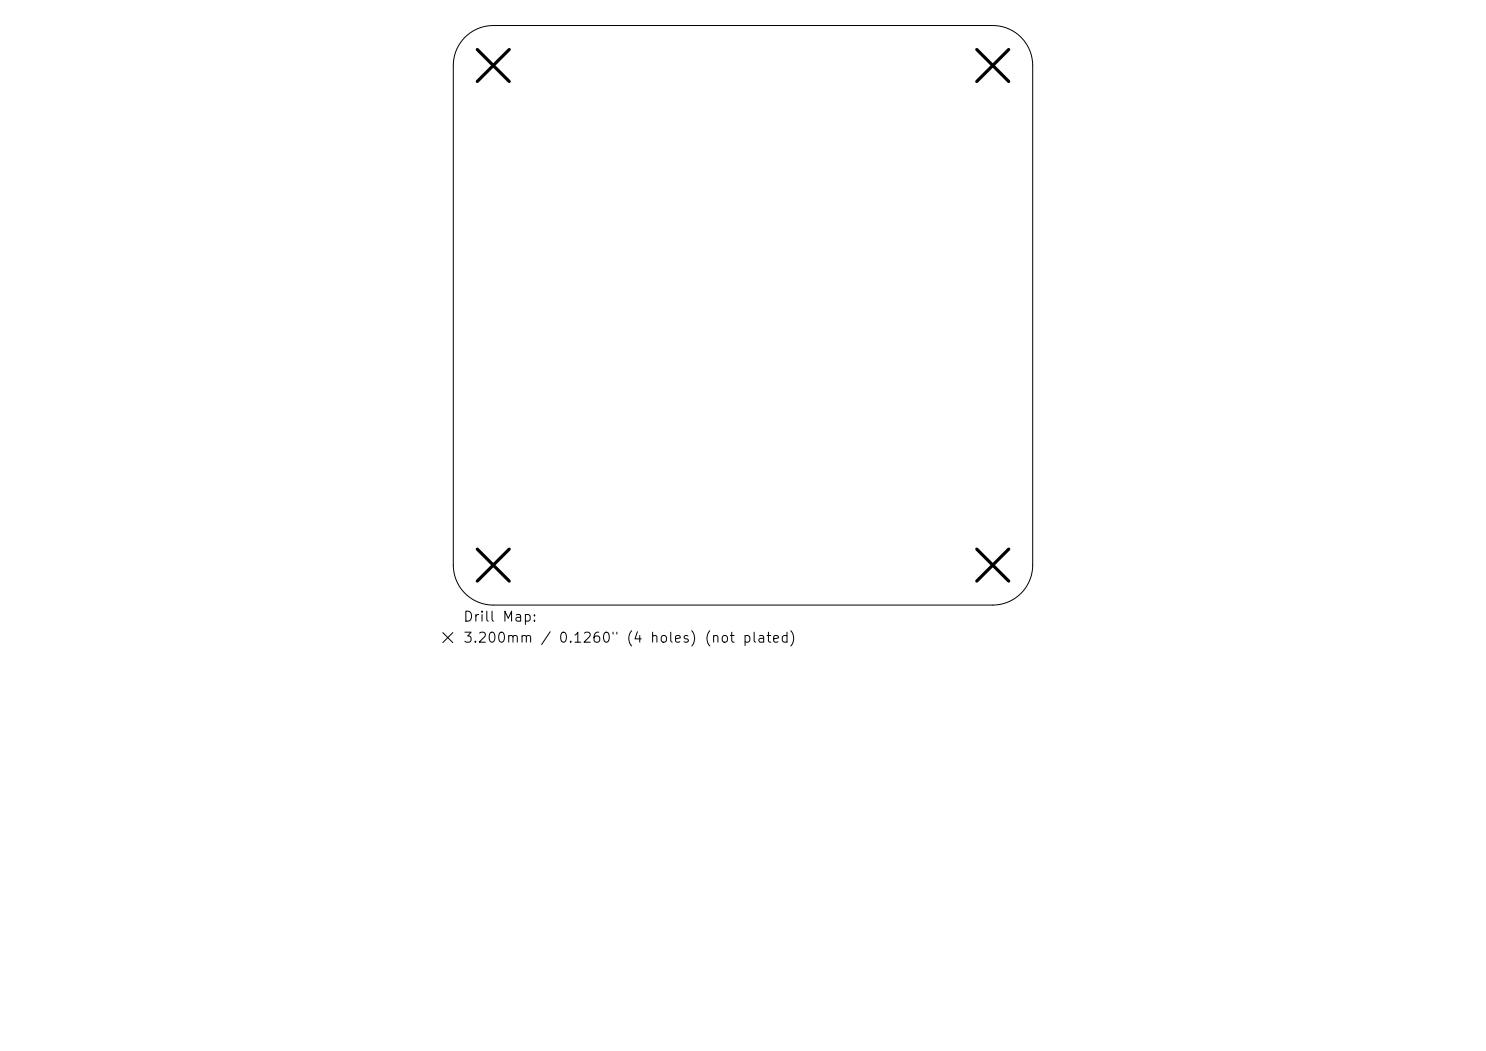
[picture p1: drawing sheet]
<svg xmlns="http://www.w3.org/2000/svg" width="297mm" height="210mm" viewBox="0 0 297 210" stroke-linecap="round" stroke-linejoin="round" font-family="sans-serif">
<defs><g id="words">
<g font-size="2">
<text x="92.4" y="124.7">Drill Map:</text>
<text x="92.4" y="128.9">3.200mm / 0.1260&quot; (4 holes) (not plated)</text>
</g>
</g></defs>
<path d="M92.9 7.4a8 8 0 0 1 5.7-2.3h99.8a8 8 0 0 1 8 8v99.8a8 8 0 0 1-8 8h-99.8a8 8 0 0 1-8-8v-99.8a8 8 0 0 1 2.3-5.7zM88.5 126.4l2 2M90.5 126.4l-2 2" fill="none" stroke="#000" stroke-width=".2"/>
<path d="M95.4 9.9l6.4 6.4M101.8 9.9l-6.4 6.4M195.2 9.9l6.4 6.4M201.6 9.9l-6.4 6.4M95.4 109.7l6.4 6.4M101.8 109.7l-6.4 6.4M195.2 109.7l6.4 6.4M201.6 109.7l-6.4 6.4" fill="none" stroke="#000" stroke-width=".64"/>
<use href="#words"/>
</svg>
